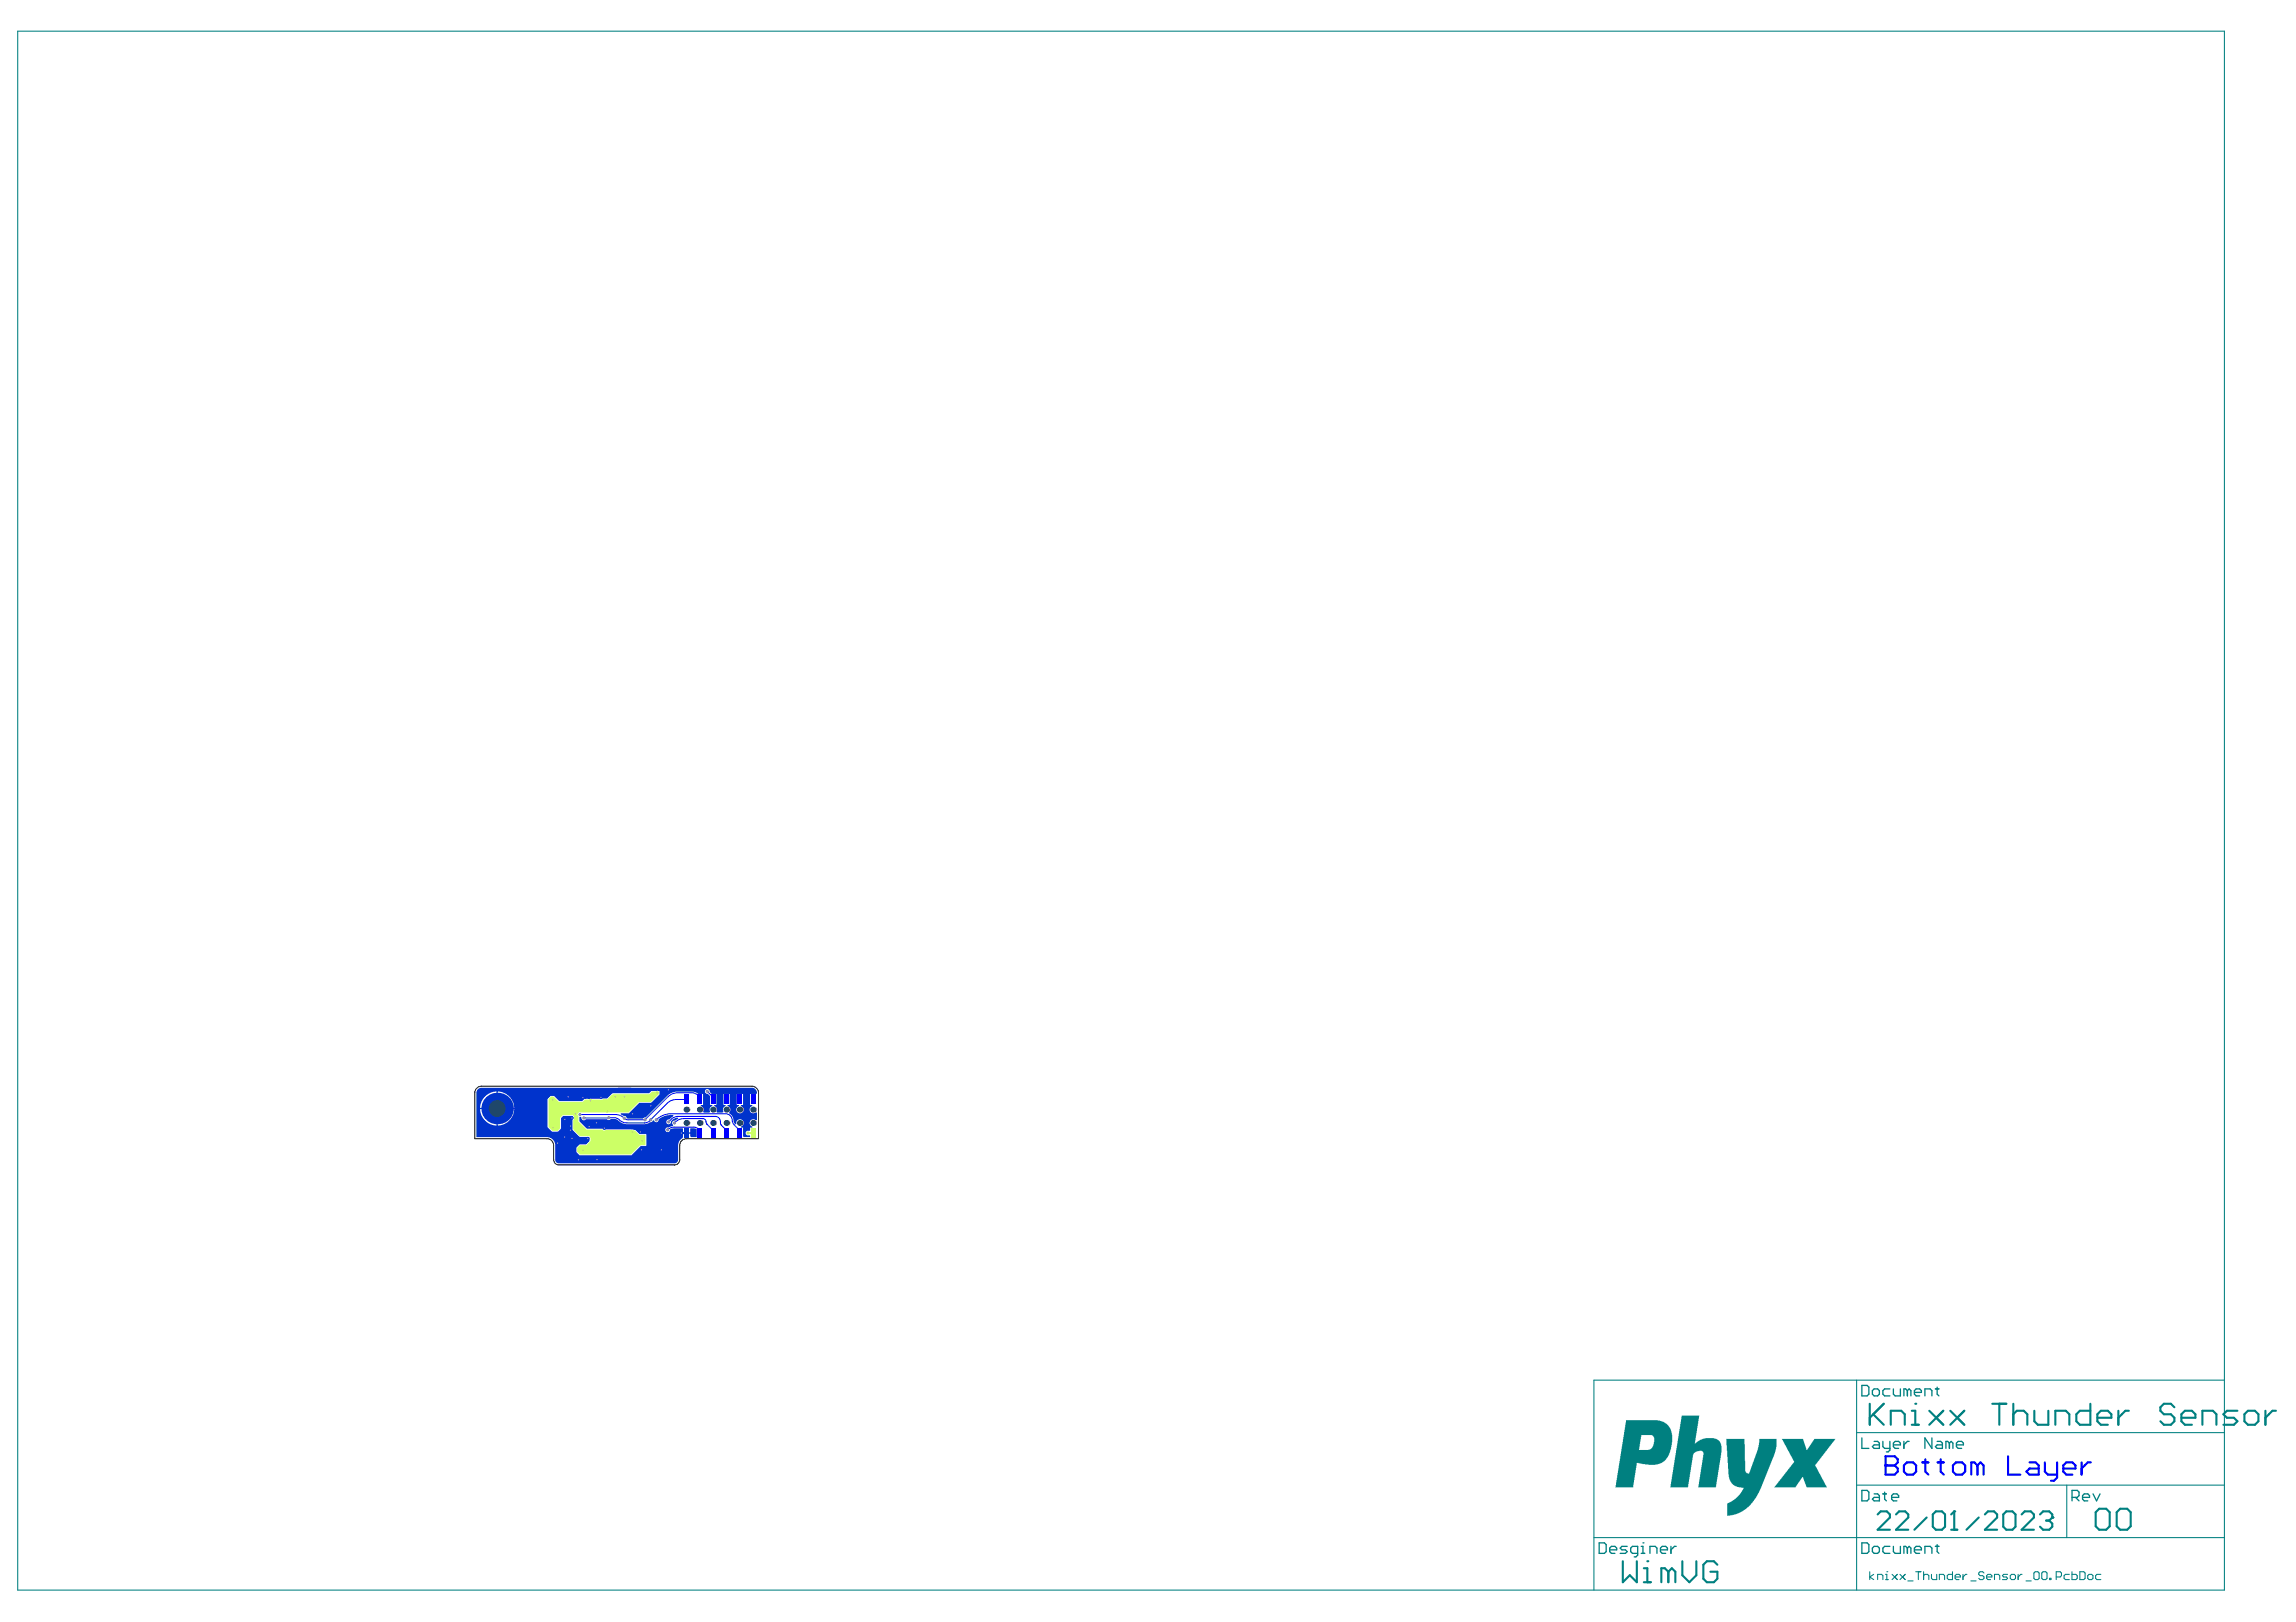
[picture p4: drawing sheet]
<svg xmlns="http://www.w3.org/2000/svg" width="297mm" height="210mm" viewBox="0 0 297 210" stroke-linecap="round" stroke-linejoin="round" font-family="sans-serif">
<g fill="#008080">
<path d="M217.6 183.2h2.2l-.5 3.6 .7-.5 .6-.2 1.3 .1 .4 .2 .3 .4 .1 .3v.9l-.7 4.5h-2.3l.6-4.1a.49 .49 0 0 0-.2-.7l-.5 .1-.3 .2a.58 .58 0 0 0-.3 .6l-.6 3.9h-2.3z"/>
<path d="M223.3 186.2h2.4l.1 4.2 .2 .3h.1h.2l1.1-3.1 .2-.9v-.5h2.2v1l-.3 1.3-1.8 4.5-.8 1.2-1 1.1-1 .5-.8 .3-.6 .1v-1.2a.44 .44 0 0 1 .4-.6l.6-.4 .6-.6 .5-.9h-.7l-.5-.2-.4-.4-.2-.4-.2-.7z"/>
<path d="M230.5 186.2h2.7l.5 1.4 .2-.1 .8-1.3h2.7l-2.5 3.3a.37 .37 0 0 0 .1 .5l1.4 2.5h-2.7l-.5-1.4h-.1l-.8 1.4h-2.8l2.4-3a.33 .33 0 0 0 .1-.6z"/>
<path d="M210.4 183.8h4.1l.8 .2 .6 .5 .3 .7 .1 .5v1.3l-.2 .8-.3 .7-.4 .5-.4 .3-.8 .3h-.9l-1.6-.3-.4 3.2h-2.3zM212.3 185.7l-.3 1.9h1.3l.3-.1 .3-.5 .1-.7a.55 .55 0 0 0-.3-.6z"/>
</g>
<g fill="none" stroke="#008080" stroke-width=".14">
<path d="M2.3 4h285.5v201.8h-285.5zM240.2 178.6v27.2M287.8 178.6h-81.6v27.2M206.2 199h81.6M240.2 185.4h47.6M240.2 192.2h47.6M267.4 192.2v6.8M241.9 203.4v1M242.4 203.7l-.5 .4 .5 .3M242.9 204.4v-.7h.5l.2 .2v.5M243.9 203.7h.2v.7M243.9 204.4h.4"/>
<path d="M244.1 203.4h.1M244.8 203.7l.7 .7M245.5 203.7l-.7 .7M245.8 203.7l.7 .7M246.5 203.7l-.7 .7M246.8 204.6h.7M247.8 203.4h.7M248.2 203.4v1M248.9 203.9l.1-.2h.4l.1 .2v.5M248.9 203.4v1M249.9 203.7v.5l.1 .2h.6v-.7M250.9 204.4v-.7h.5l.2 .2v.5"/>
<path d="M252.6 203.4v1h-.5l-.2-.2v-.3l.2-.2h.5M252.9 204.1h.7v-.2l-.2-.2h-.3l-.2 .2v.3l.2 .2h.3M254 203.7v.7M254.5 203.7h-.2l-.3 .4M255 204.6h.7M256.7 203.6l-.2-.2h-.3l-.2 .2v.1l.2 .2h.3l.2 .2v.1l-.2 .2h-.3l-.2-.2M257 204.1h.7v-.2l-.2-.2h-.3l-.2 .2v.3l.2 .2h.3M258 204.4v-.7h.5l.2 .2v.5M259.7 203.7h-.5l-.1 .2 .1 .2h.4l.1 .1-.1 .2h-.5M260.1 203.9l.1-.2h.4l.2 .2v.3l-.2 .2h-.4l-.1-.2zM261.1 203.7v.7M261.6 203.7h-.2l-.3 .4"/>
<path d="M262.1 204.6h.7M263.1 203.6l.2-.2h.3l.2 .2v.6l-.2 .2h-.3l-.2-.2zM264.1 203.6l.2-.2h.4l.1 .2v.6l-.1 .2h-.4l-.2-.2zM265.2 204.2h.1v.2h-.1zM266 204.1h.5l.2-.2v-.3l-.2-.2h-.5v1M267.7 203.7h-.5l-.2 .2v.3l.2 .2h.5M268.1 203.4v1h.5l.1-.2v-.3l-.1-.2h-.5M269.1 203.4h.5l.2 .2v.6l-.2 .2h-.5zM270.1 203.9l.2-.2h.3l.2 .2v.3l-.2 .2h-.3l-.2-.2zM271.8 203.7h-.5l-.2 .2v.3l.2 .2h.5"/>
</g>
<g fill="none" stroke="#008080" stroke-width=".27">
<path d="M241.9 181.7v2.7M242.3 183l1.4 1.4M242.9 196l.4-.4h.8l.4 .4v.4l-1.6 1.6h1.6M243.7 181.7l-1.8 1.8M244.6 184.4v-1.8h1.4l.4 .4v1.4M245.3 196l.4-.4h.8l.4 .4v.4l-1.6 1.6h1.6M247.3 182.6h.5v1.8M247.3 184.4h.9M247.8 181.7h.1M249.3 196.4l-1.6 1.6M249.6 182.6l1.8 1.8M250 196l.4-.4h.8l.4 .4v1.6l-.4 .4h-.8l-.4-.4z"/>
<path d="M251.4 182.6l-1.8 1.8M252.3 182.6l1.8 1.8M252.4 198h.8M252.8 195.6h.1M252.8 195.6v2.4M252.8 195.6l-.4 .4M254.1 182.6l-1.8 1.8M256 196.4l-1.6 1.6M256.8 196l.4-.4h.8l.4 .4v.4l-1.6 1.6h1.6M257.7 181.7h1.9M258.7 181.7v2.7M259.2 196l.4-.4h.8l.4 .4v1.6l-.4 .4h-.8l-.4-.4z"/>
<path d="M260.5 183l.4-.4h.9l.5 .4v1.4M260.5 181.7v2.7M261.5 196l.4-.4h.8l.4 .4v.4l-1.6 1.6h1.6M263.2 182.6v1.3l.4 .5h1.4v-1.8M263.9 196l.4-.4h.8l.4 .4v.4M264.7 196.8h.4M265.1 196.8l.4 .4v.4l-.4 .4h-.8l-.4-.4M265.5 196.4h.1M265.5 196.4l-.4 .4M265.9 184.4v-1.8h1.4l.4 .4v1.4M270.4 181.7v2.7h-1.3l-.5-.5v-.9l.5-.4h1.3M271.1 195.7l.5-.5h.9l.4 .5v1.8l-.4 .5h-.9l-.5-.5z"/>
<path d="M271.3 183.5h1.9v-.5l-.5-.4h-.9l-.5 .4v.9l.5 .5h.9M273.8 195.7l.5-.5h.9l.5 .5v1.8l-.5 .5h-.9l-.5-.5zM274.1 182.6v1.8M275.4 182.6h-.4l-.9 .9M281.3 182.1l-.4-.4h-1l-.4 .4v.5l.4 .4h1l.4 .5v.4l-.4 .5h-1l-.4-.5M282.2 183.5h1.8v-.5l-.4-.4h-.9l-.5 .4v.9l.5 .5h.9M284.9 184.4v-1.8h1.4l.4 .4v1.4M289.5 182.6h-1.4l-.5 .4 .5 .5h.9l.5 .4-.5 .5h-1.4M290.4 183l.4-.4h.9l.5 .4v.9l-.5 .5h-.9l-.4-.5zM293.1 182.6v1.8M294.4 182.6h-.4l-.9 .9M209.9 202v2.8l1-.9 .9 .9v-2.8"/>
<path d="M212.7 204.8h.9M212.7 202.9h.4v1.9M213.1 202h.1M215.8 203.4l-.4-.5h-.5v1.9M215.8 203.4v1.4M215.8 203.4l.5-.5 .4 .5v1.4M217.6 202v1.9l1 .9 .9-.9v-1.9M222.2 202.5l-.5-.5h-.9l-.4 .5v1.8l.4 .5h.9l.5-.5v-.9h-.9"/>
</g>
<g fill="none" stroke="#008080" stroke-width=".17">
<path d="M240.9 179.3h.7l.2 .2v.9l-.2 .2h-.7zM242.2 180l.3-.3h.4l.2 .3v.4l-.2 .2h-.4l-.3-.2zM244.5 179.7h-.7l-.2 .3v.4l.2 .2h.7M245 179.7v.7l.2 .2h.7v-.9M246.8 180l-.3-.3h-.2v.9M246.8 180v.6M246.8 180l.2-.3 .2 .3v.6M250.4 179.7h.4M250.6 179.5v.9l.2 .2M206.9 199.7h.7l.2 .2v.9l-.2 .2h-.7zM212.6 199.7h.1M240.9 192.9h.7l.2 .2v.9l-.2 .2h-.7z"/>
<path d="M240.9 199.7h.7l.2 .2v.9l-.2 .2h-.7zM240.9 186.1v1.3h.9M242.5 193.3h.4l.2 .2v.7h-.6l-.3-.2 .3-.2h.6M242.5 186.5h.4l.2 .3v.6h-.6l-.3-.2 .3-.2h.6M243.6 193.3h.4M243.6 186.5v.7l.2 .2h.7M243.8 193.1v.9l.2 .2M244.5 186.5v1.2l-.2 .2h-.3M244.7 193.8h.9v-.3l-.2-.2h-.4l-.3 .2v.5l.3 .2h.4M245 187h.9v-.2l-.3-.3h-.4l-.2 .3v.4l.2 .2h.4M246.3 186.5v.9M247 186.5h-.2l-.5 .5"/>
<path d="M247.7 180.2h.9v-.2l-.3-.3h-.4l-.2 .3v.4l.2 .2h.4M249 180.6v-.9h.7l.2 .3v.6M249.9 186.1v1.3l-.9-1.3v1.3M250.6 186.5h.5l.2 .3v.6h-.7l-.2-.2 .2-.2h.7M250.6 199.9v.9l.2 .2M252.2 186.8l-.2-.3h-.3v.9M252.2 186.8v.6M252.2 186.8l.2-.3 .3 .3v.6M253.1 187h.9v-.2l-.2-.3h-.5l-.2 .3v.4l.2 .2h.5M268.1 193.8h.6l.3-.3v-.4l-.3-.2h-.6v1.3M268.5 193.8l.5 .4M269.4 193.8h.9v-.3l-.2-.2h-.5l-.2 .2v.5l.2 .2h.5"/>
<path d="M270.8 193.3l.4 .9 .5-.9M208.2 200.6h1v-.3l-.3-.2h-.4l-.3 .2v.5l.3 .2h.4M210.5 200.1h-.7l-.2 .2 .2 .3h.5l.2 .2-.2 .2h-.7M211.9 201h-.7l-.2-.2v-.5l.2-.2h.7v1.1l-.3 .3h-.2M212.3 201h.5M212.3 200.1h.3v.9M213.5 201v-.9h.6l.3 .2v.7M214.8 200.6h.9v-.3l-.2-.2h-.5l-.2 .2v.5l.2 .2h.5M216.2 200.1v.9M216.9 200.1h-.3l-.4 .5M242.2 200.3l.3-.2h.4l.2 .2v.5l-.2 .2h-.4l-.3-.2zM244.5 200.1h-.7l-.2 .2v.5l.2 .2h.7"/>
<path d="M245 200.1v.7l.2 .2h.7v-.9M246.8 200.3l-.3-.2h-.2v.9M246.8 200.3v.7M246.8 200.3l.2-.2 .2 .2v.7M247.7 200.6h.9v-.3l-.3-.2h-.4l-.2 .2v.5l.2 .2h.4M249 201v-.9h.7l.2 .2v.7M250.4 200.1h.4"/>
</g>
<path d="M70.9 142.3l.4-.4h.3l.7 .7h3.1l.3-.3h2.9l.7-.7h4.7l.4-.3h.8v.3l-1 1h-1.5l-1.4 1.4h-6.1a.31 .31 0 0 0-.4 .1 .31 .31 0 0 0 .1 .4v.7l1 1h2l.2 .1 3.6-.1 .4 .1 .6 .5h.8v1.4h-.7l-1.2 1.2h-6.6l-.3-.3v-.6l.3-.3h.9l.5-.5v-.5l-.2-.2h-1.2l-.8-.8v-1.3l.1-.2-.1-.4h-1.4l-.3 .3v1.4l-.4 .3h-.6l-.6-.5z" fill="#cf6"/>
<path d="M61.8 141l.4-.2h35.3a.57 .57 0 0 1 .4 .8h-.9v1.4h.3v.2a.48 .48 0 0 0-.2 .7 .48 .48 0 0 0 .7 0l.1 .1v.9h-.2a.48 .48 0 0 0-.7 .2 .48 .48 0 0 0 .3 .7v.1h-.3v.4h-.2a.31 .31 0 0 0-.3 .4 .31 .31 0 0 0 .4 .2l.1 .1v.1h-.8l-.1-.1v-1.1h-.2l-.1-.1a.48 .48 0 0 0 .4-.6 .48 .48 0 0 0-.6-.3 .48 .48 0 0 0-.3 .5l-.2 .1-.1-.2a1.43 1.43 0 0 0-.7-1.2l.1-.2a.47 .47 0 0 0-.3-.8v-.1h.3v-1.4h-.8v1.4h.3v.1l-.3 .3-.1 .6h-.7l-.1-.2a.47 .47 0 0 0-.3-.7v-.1h.3v-1.4h-.6l-.3-.3v-.1a.31 .31 0 0 0-.4-.3 .31 .31 0 0 0-.2 .4 .31 .31 0 0 0 .4 .3l.3 .3v1.1h.2l.1 .1a.47 .47 0 0 0-.3 .7l-.1 .2h-.8v-.6l-.3-.3v-.1h.3v-1.4h-.7l-.3-.2-.5-.1h-1.8l-.9 .2-.5 .3-2.8 2.8-.3 .2-2.1-.1-.2-.2-.2-.1-.4-.2v-.1l1.1-.1 1.3-1.3h1.6l1-1v-.5h-.9l-.4 .3h-4.7l-.8 .7h-2.8l-.4 .3h-3l-.7-.7h-.4l-.3 .4-.1 3.6 .6 .6 .7 .1 .5-.4v-1.4l.3-.3 1.2 .1a.24 .24 0 0 1 0 .4v1.3l.8 .9h1.3l.1 .1v.5l-.5 .4h-.8l-.4 .4v.6l.4 .4h6.6l1.3-1.2h.7v-1.5l-.9-.1-.5-.5-.5-.1-3.6 .1-.2-.1h-2l-.9-1v-.6l.2 .1a.34 .34 0 0 0 .2 .4 .34 .34 0 0 0 .4-.2h2.7l.3 .1 .2-.1h.5l.4 .1 .6 .5 .6 .1h2.5l1-.5a.31 .31 0 0 0 .4 .2 .31 .31 0 0 0 .2-.3 2.51 2.51 0 0 1 1.9-.6v.2l-.5 .4a.31 .31 0 0 0-.4 .3 .31 .31 0 0 0 .3 .3 .31 .31 0 0 0 .3-.4l.5-.4 .4-.1v.2l-.4 .2a.31 .31 0 0 0-.3 .2 .31 .31 0 0 0 .1 .4v.1l-.6 .2a.31 .31 0 0 0-.4 .2 .31 .31 0 0 0 .3 .4 .31 .31 0 0 0 .3-.3l.5-.2h1.1v.5h1v-.5h.6l.2 .1v1.1h-.7l-.1-.1v-.4h-1v.6a1.09 1.09 0 0 0-.6 .9v1.9l-.1 .3-.3 .1h-15l-.4-.1-.1-.3v-2a1.08 1.08 0 0 0-1-.9h-9.2v-5.8zM64.4 141.2v2.2h2.1a2.2 2.2 0 0 0-2.1-2.2zM62.6 142a2.17 2.17 0 0 0-.5 1.4h2.1v-2.2h-.1a2.22 2.22 0 0 0-1.5 .8zM95.3 141.6v1.4h.3v.1a.48 .48 0 0 0-.3 .8 .48 .48 0 0 0 .8 0 .48 .48 0 0 0-.3-.8l.1-.1h.2v-1.4zM64.4 143.5v2.2a2.2 2.2 0 0 0 2.1-2.2zM62.1 143.5a2.2 2.2 0 0 0 2.1 2.2v-2.2z" fill="#03c"/>
<path d="M74.4 144.1a1.99 1.99 0 0 1-1.6-.5l-1.3-1.3v3.6M74.4 144.1v.6M74.4 144.7h.1M74.4 144.7a2.4 2.4 0 0 0 2.2 2.1h4.5h.3l.4-.3 1 1 .3 .1M78.5 146.8a2.1 2.1 0 0 1-2 2.1h-1.1M85 141.4a1.71 1.71 0 0 1-1.2 .5h-4.2v.2a2.01 2.01 0 0 1-1.1 1.7 1.73 1.73 0 0 1-1.3-.5l-.8-.9-.2 .1-.3 .1-1.5 1.5M96.8 146.6h.7" fill="none" stroke="#cf6" stroke-width=".27"/>
<path d="M84.9 144.9a2.67 2.67 0 0 1 1.9-.8h7.1a.92 .92 0 0 1 .9 1.1l.2 .4a1.37 1.37 0 0 1 .7 1M86.4 146.2l.2-.2 .6-.1h2.6a.77 .77 0 0 1 .7 .7M86.5 145.2a1.54 1.54 0 0 1 1.2-.7h4.8a.82 .82 0 0 1 .7 1l.1 .1M87.3 145.3l.1-.1a1.51 1.51 0 0 1 1-.4h2.5a.49 .49 0 0 1 .5 .5l.1 .2M88.8 142.3a2.84 2.84 0 0 0-2.5 .5l-2.5 2.4-.4 .1h-2.3a1.62 1.62 0 0 1-1.2-.5l-.4-.2-4 .1M90.5 142.3l-.2-.5-.5-.3-2.1-.1a1.73 1.73 0 0 0-1.3 .5l-3 3h-2.1l-.5-.2a1.63 1.63 0 0 0-1.2-.5h-4.6M91.5 145.5h.1M91.5 145.5a1.46 1.46 0 0 1 .8 1.1M93.3 145.6a1.3 1.3 0 0 1 .7 1M93.3 145.6h.1" fill="none" stroke="#00f" stroke-width=".13"/>
<path d="M73.1 147.1l.4 .2h2.5M73.1 147.1h.1M74 144.7a1.02 1.02 0 0 0-.9 .2v3.6a1.9 1.9 0 0 0 .8 1.5l7.1 .1a1.73 1.73 0 0 0 1.2-.5M76.2 142h.1M76.2 142l-2.4 .1-.7-.4h-2.2a2.1 2.1 0 0 0-.3 1.9l-.2 .5v2.2l.6 .3h2.1M77.2 145.3a1.31 1.31 0 0 1 1 .7h3.5a1.63 1.63 0 0 1 1.1 .5h1l.3-.2a2.83 2.83 0 0 1 1.5 2.2v.3M77.2 150.1h.1M85.2 141h.1M85.2 141h1.3l-2 2-.3 .1a2.33 2.33 0 0 1-2.4 1M85.2 141h-3l-.6-.1h-1.5l-2.4 1.1h-1.5M85.6 148.8h-2.6l-.8 .8M88.8 146.6a1.54 1.54 0 0 0-1.4 .3l-1.8 1.9" fill="none" stroke="#03c" stroke-width=".27"/>
<path d="M91.5 141.2l.7 .8 .1 .3" fill="none" stroke="#00f" stroke-width=".14"/>
<g fill="none" stroke="#00f" stroke-width=".27">
<path d="M243.9 189.6h.1M243.9 188.5h1.2l.4 .4v.3l-.4 .4 .4 .4v.4l-.4 .4h-1.2zM243.9 189.6h1.2M246.3 189.6l.4-.4h.8l.4 .4v.8l-.4 .4h-.8l-.4-.4zM248.7 189.2h.8M249.1 188.9v1.5l.4 .4M250.7 189.2h.8M251.1 188.9v1.5l.4 .4M252.7 189.6l.4-.4h.7l.4 .4v.8l-.4 .4h-.7l-.4-.4zM255.8 189.6l-.4-.4h-.4v1.6M255.8 189.6v1.2M255.8 189.6l.4-.4 .4 .4v1.2"/>
<path d="M259.8 188.5v2.3h1.6M262.6 189.2h.8l.4 .4v1.2h-1.2l-.4-.4 .4-.4h1.2M264.5 189.2v1.2l.4 .4h1.2M266.1 189.2v2l-.4 .4h-.4M266.9 190h1.6v-.4l-.4-.4h-.8l-.4 .4v.8l.4 .4h.8M269.3 189.2v1.6M270.5 189.2h-.4l-.8 .8"/>
</g>
<circle cx="72.1" cy="147.9" r=".2" fill="#03c"/>
<circle cx="72.1" cy="147.9" r=".09" fill="#a6968d"/>
<circle cx="76.2" cy="145.8" r=".2" fill="#03c"/>
<circle cx="76.2" cy="145.8" r=".09" fill="#a6968d"/>
<circle cx="73.8" cy="146.3" r=".2" fill="#03c"/>
<circle cx="73.8" cy="146.3" r=".09" fill="#a6968d"/>
<circle cx="73.8" cy="145.7" r=".2" fill="#03c"/>
<circle cx="73.8" cy="145.7" r=".08" fill="#a6968d"/>
<circle cx="86.4" cy="146.2" r=".2" fill="#808080"/>
<circle cx="86.4" cy="146.2" r=".09" fill="#a6968d"/>
<circle cx="86.5" cy="145.2" r=".2" fill="#808080"/>
<circle cx="86.5" cy="145.2" r=".08" fill="#a6968d"/>
<circle cx="87.3" cy="145.3" r=".2" fill="#808080"/>
<circle cx="87.3" cy="145.3" r=".09" fill="#a6968d"/>
<circle cx="75.4" cy="148.9" r=".2" fill="#cf6"/>
<circle cx="75.4" cy="148.9" r=".08" fill="#a6968d"/>
<circle cx="75" cy="144.2" r=".2" fill="#808080"/>
<circle cx="75" cy="144.2" r=".09" fill="#a6968d"/>
<circle cx="78.6" cy="143.8" r=".2" fill="#cf6"/>
<circle cx="78.6" cy="143.8" r=".08" fill="#a6968d"/>
<circle cx="78.8" cy="144.6" r=".2" fill="#808080"/>
<circle cx="78.8" cy="144.6" r=".08" fill="#a6968d"/>
<circle cx="86.5" cy="141" r=".2" fill="#03c"/>
<circle cx="86.5" cy="141" r=".09" fill="#a6968d"/>
<circle cx="85.6" cy="148.8" r=".2" fill="#03c"/>
<circle cx="85.6" cy="148.8" r=".09" fill="#a6968d"/>
<circle cx="83" cy="148.8" r=".2" fill="#03c"/>
<circle cx="83" cy="148.8" r=".09" fill="#a6968d"/>
<circle cx="88.1" cy="146.6" r=".2" fill="#03c"/>
<circle cx="88.1" cy="146.6" r=".09" fill="#a6968d"/>
<circle cx="96.8" cy="146.6" r=".2" fill="#cf6"/>
<circle cx="96.8" cy="146.6" r=".09" fill="#a6968d"/>
<circle cx="91.5" cy="141.2" r=".2" fill="#808080"/>
<circle cx="91.5" cy="141.2" r=".09" fill="#a6968d"/>
<circle cx="84.9" cy="144.9" r=".2" fill="#808080"/>
<circle cx="84.9" cy="144.9" r=".09" fill="#a6968d"/>
<circle cx="84.2" cy="144.9" r=".2" fill="#808080"/>
<circle cx="84.2" cy="144.9" r=".09" fill="#a6968d"/>
<circle cx="83.4" cy="144.9" r=".2" fill="#808080"/>
<circle cx="83.4" cy="144.9" r=".09" fill="#a6968d"/>
<circle cx="80.8" cy="144.7" r=".2" fill="#808080"/>
<circle cx="80.8" cy="144.7" r=".09" fill="#a6968d"/>
<circle cx="75.5" cy="144.7" r=".2" fill="#808080"/>
<circle cx="75.5" cy="144.7" r=".09" fill="#a6968d"/>
<circle cx="73.5" cy="141.9" r=".2" fill="#03c"/>
<circle cx="73.5" cy="141.9" r=".09" fill="#a6968d"/>
<circle cx="77.7" cy="142" r=".2" fill="#03c"/>
<circle cx="77.7" cy="142" r=".09" fill="#a6968d"/>
<circle cx="75.4" cy="142.1" r=".2" fill="#03c"/>
<circle cx="75.4" cy="142.1" r=".09" fill="#a6968d"/>
<circle cx="73.1" cy="144.9" r=".2" fill="#03c"/>
<circle cx="73.1" cy="144.9" r=".08" fill="#a6968d"/>
<circle cx="73.1" cy="147.1" r=".2" fill="#03c"/>
<circle cx="73.1" cy="147.1" r=".09" fill="#a6968d"/>
<circle cx="77.2" cy="150.1" r=".2" fill="#03c"/>
<circle cx="77.2" cy="150.1" r=".08" fill="#a6968d"/>
<circle cx="74.9" cy="150.1" r=".2" fill="#03c"/>
<circle cx="74.9" cy="150.1" r=".09" fill="#a6968d"/>
<circle cx="84.2" cy="143.1" r=".2" fill="#03c"/>
<circle cx="84.2" cy="143.1" r=".09" fill="#a6968d"/>
<circle cx="81.8" cy="144.1" r=".2" fill="#03c"/>
<circle cx="81.8" cy="144.1" r=".09" fill="#a6968d"/>
<circle cx="71.5" cy="142.3" r=".2" fill="#cf6"/>
<circle cx="71.5" cy="142.3" r=".09" fill="#a6968d"/>
<circle cx="85" cy="141.4" r=".2" fill="#cf6"/>
<circle cx="85" cy="141.4" r=".09" fill="#a6968d"/>
<circle cx="83.1" cy="147.6" r=".2" fill="#cf6"/>
<circle cx="83.1" cy="147.6" r=".09" fill="#a6968d"/>
<circle cx="80.8" cy="141.9" r=".2" fill="#cf6"/>
<circle cx="80.8" cy="141.9" r=".09" fill="#a6968d"/>
<circle cx="79.6" cy="141.9" r=".2" fill="#cf6"/>
<circle cx="79.6" cy="141.9" r=".09" fill="#a6968d"/>
<circle cx="82.8" cy="146.5" r=".2" fill="#03c"/>
<circle cx="82.8" cy="146.5" r=".09" fill="#a6968d"/>
<circle cx="74.4" cy="144.1" r=".2" fill="#cf6"/>
<circle cx="74.4" cy="144.1" r=".09" fill="#a6968d"/>
<circle cx="71.5" cy="145.9" r=".2" fill="#cf6"/>
<circle cx="71.5" cy="145.9" r=".09" fill="#a6968d"/>
<circle cx="81.8" cy="146.5" r=".2" fill="#cf6"/>
<circle cx="81.8" cy="146.5" r=".09" fill="#a6968d"/>
<circle cx="78.2" cy="146" r=".2" fill="#03c"/>
<circle cx="78.2" cy="146" r=".09" fill="#a6968d"/>
<circle cx="77.2" cy="145.3" r=".2" fill="#03c"/>
<circle cx="77.2" cy="145.3" r=".08" fill="#a6968d"/>
<circle cx="76" cy="147.3" r=".2" fill="#03c"/>
<circle cx="76" cy="147.3" r=".09" fill="#a6968d"/>
<circle cx="74" cy="147.3" r=".2" fill="#03c"/>
<circle cx="74" cy="147.3" r=".09" fill="#a6968d"/>
<circle cx="74" cy="144.7" r=".2" fill="#03c"/>
<circle cx="74" cy="144.7" r=".09" fill="#a6968d"/>
<circle cx="76.4" cy="142.4" r=".2" fill="#cf6"/>
<circle cx="76.4" cy="142.4" r=".09" fill="#a6968d"/>
<circle cx="64.3" cy="143.5" r="2.04" fill="#03c"/>
<circle cx="64.3" cy="143.5" r="1.09" fill="#1f4769"/>
<circle cx="88.8" cy="145.3" r=".37" fill="#808080"/>
<circle cx="88.8" cy="145.3" r=".37" fill="#1f4769"/>
<circle cx="88.8" cy="143.6" r=".37" fill="#808080"/>
<circle cx="88.8" cy="143.6" r=".37" fill="#1f4769"/>
<circle cx="90.5" cy="143.6" r=".37" fill="#808080"/>
<circle cx="90.5" cy="143.6" r=".37" fill="#1f4769"/>
<circle cx="90.5" cy="145.3" r=".37" fill="#808080"/>
<circle cx="90.5" cy="145.3" r=".37" fill="#1f4769"/>
<circle cx="92.3" cy="143.6" r=".37" fill="#808080"/>
<circle cx="92.3" cy="143.6" r=".37" fill="#1f4769"/>
<circle cx="92.3" cy="145.3" r=".37" fill="#808080"/>
<circle cx="92.3" cy="145.3" r=".37" fill="#1f4769"/>
<circle cx="94" cy="145.3" r=".37" fill="#808080"/>
<circle cx="94" cy="145.3" r=".37" fill="#1f4769"/>
<circle cx="94" cy="143.6" r=".37" fill="#808080"/>
<circle cx="94" cy="143.6" r=".37" fill="#1f4769"/>
<circle cx="95.7" cy="145.3" r=".37" fill="#808080"/>
<circle cx="95.7" cy="145.3" r=".37" fill="#1f4769"/>
<circle cx="95.7" cy="143.6" r=".37" fill="#808080"/>
<circle cx="95.7" cy="143.6" r=".37" fill="#1f4769"/>
<circle cx="97.5" cy="145.3" r=".37" fill="#808080"/>
<circle cx="97.5" cy="145.3" r=".37" fill="#1f4769"/>
<circle cx="97.5" cy="143.6" r=".37" fill="#808080"/>
<circle cx="97.5" cy="143.6" r=".37" fill="#1f4769"/>
<path d="M97.1 146h.7v1.2h-.7z" fill-rule="evenodd" fill="#cf6"/>
<g fill="#00f">
<path d="M93.7 146h.6v1.2h-.6z" fill-rule="evenodd"/>
<path d="M92 146h.6v1.2h-.6z" fill-rule="evenodd"/>
<path d="M90.2 146h.7v1.2h-.7z" fill-rule="evenodd"/>
</g>
<path d="M88.5 146h.6v1.2h-.6z" fill-rule="evenodd" fill="#03c"/>
<g fill="#00f">
<path d="M95.4 146h.6v1.2h-.6z" fill-rule="evenodd"/>
<path d="M88.5 141.7h.6v1.2h-.6z" fill-rule="evenodd"/>
<path d="M90.2 141.7h.7v1.2h-.7z" fill-rule="evenodd"/>
<path d="M92 141.7h.6v1.2h-.6z" fill-rule="evenodd"/>
<path d="M93.7 141.7h.6v1.2h-.6z" fill-rule="evenodd"/>
<path d="M95.4 141.7h.6v1.2h-.6z" fill-rule="evenodd"/>
<path d="M97.1 141.7h.7v1.2h-.7z" fill-rule="evenodd"/>
</g>
<path d="M61.7 140.8l.3-.2h.3h35a.86 .86 0 0 1 .8 .8v6h-9.3a.86 .86 0 0 0-.9 .8v1.9a.68 .68 0 0 1-.6 .7h-15a.68 .68 0 0 1-.7-.7v-1.9a.86 .86 0 0 0-.8-.8h-9.4v-6l.1-.3z" fill="none" stroke="#000" stroke-width=".13"/>
</svg>
